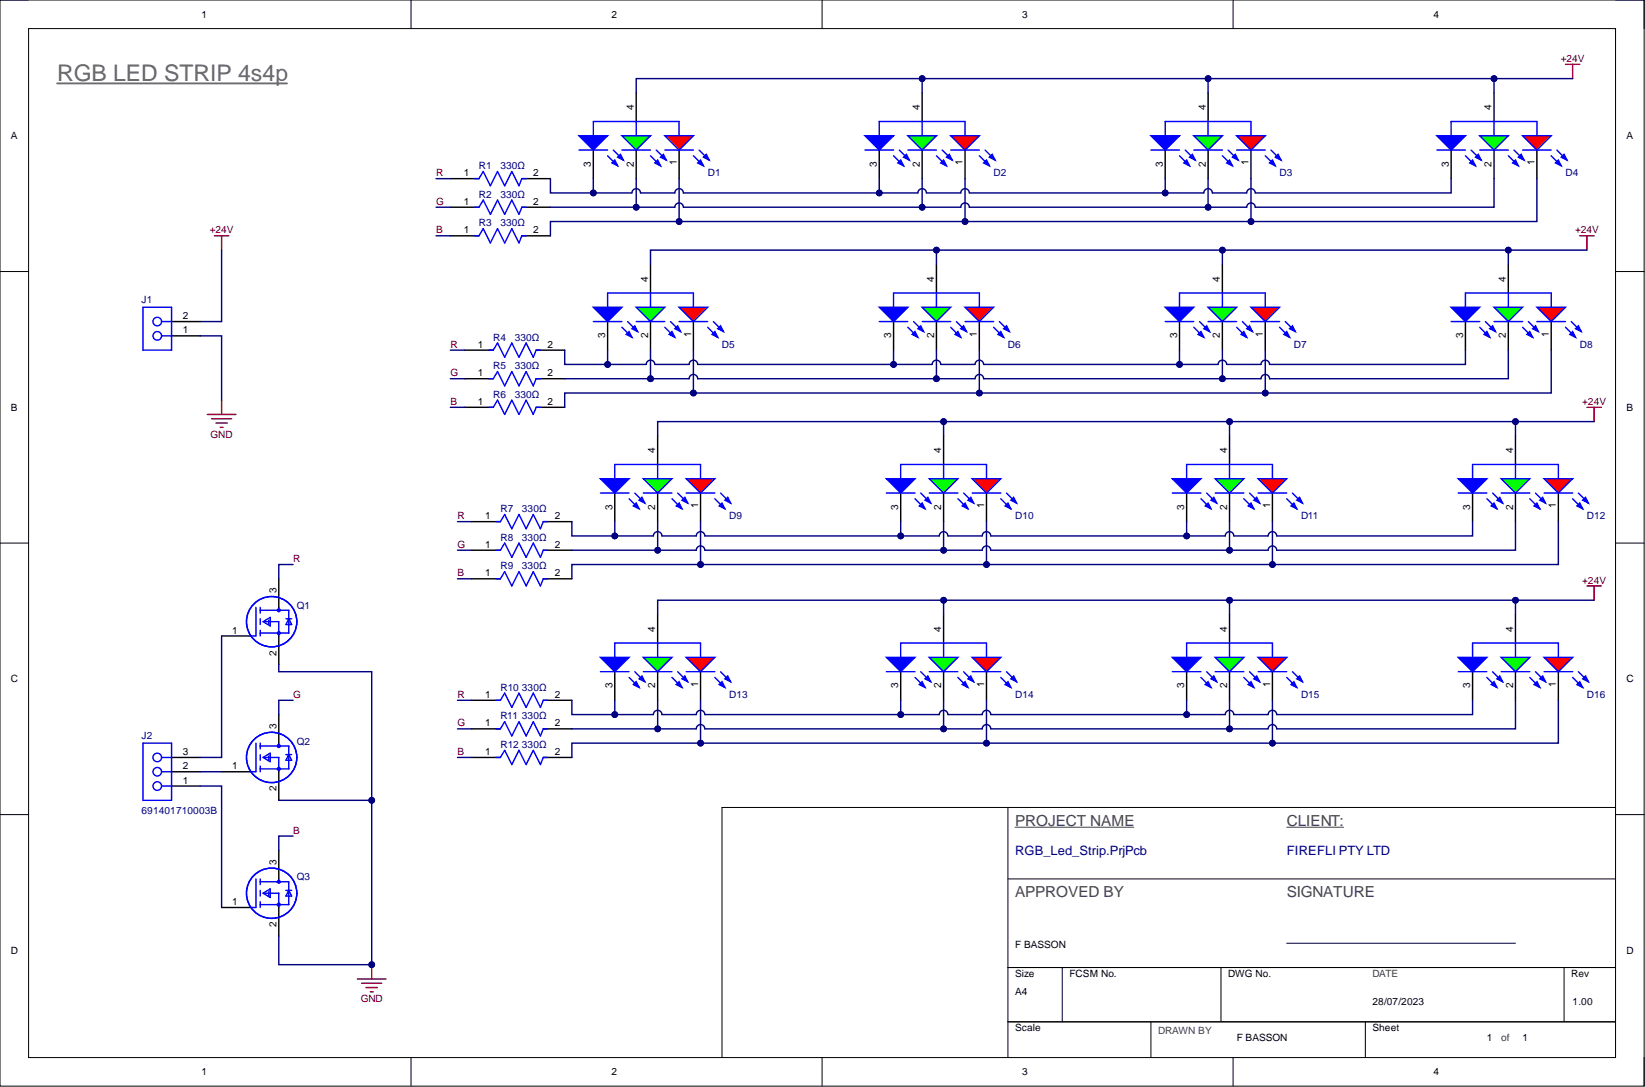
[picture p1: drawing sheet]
<svg xmlns="http://www.w3.org/2000/svg" width="292mm" height="193mm" viewBox="0 0 292 193" stroke-linecap="round" stroke-linejoin="round" font-family="sans-serif">
<defs><g id="words">
<text font-size="4.1" fill="#666" x="10.2" y="14.4">RGB LED STRIP 4s4p</text>
<g font-size="2.7" fill="#434343">
<text x="180.2" y="146.6">PROJECT NAME</text>
<text x="228.5" y="146.6">CLIENT:</text>
<text x="180.2" y="159.2">APPROVED BY</text>
<text x="228.5" y="159.2">SIGNATURE</text>
</g>
<g font-size="2.3" fill="#000080">
<text x="180.2" y="151.7">RGB_Led_Strip.PrjPcb</text>
<text x="228.5" y="151.7">FIREFLI PTY LTD</text>
</g>
<g font-size="1.8">
<text x="35.8" y="3.1">1</text>
<text x="108.6" y="3.1">2</text>
<text x="181.5" y="3.1">3</text>
<text x="254.5" y="3.1">4</text>
<text x="112.5" y="19.5" transform="rotate(-90 112.5 19.5)">4</text>
<text x="163.3" y="19.5" transform="rotate(-90 163.3 19.5)">4</text>
<text x="214.1" y="19.5" transform="rotate(-90 214.1 19.5)">4</text>
<text x="264.9" y="19.5" transform="rotate(-90 264.9 19.5)">4</text>
<text x="1.9" y="24.7">A</text>
<text x="104.9" y="29.6" transform="rotate(-90 104.9 29.6)">3</text>
<text x="112.5" y="29.6" transform="rotate(-90 112.5 29.6)">2</text>
<text x="120.2" y="29.3" transform="rotate(-90 120.2 29.3)">1</text>
<text x="155.7" y="29.6" transform="rotate(-90 155.7 29.6)">3</text>
<text x="163.3" y="29.6" transform="rotate(-90 163.3 29.6)">2</text>
<text x="170.9" y="29.3" transform="rotate(-90 170.9 29.3)">1</text>
<text x="206.5" y="29.6" transform="rotate(-90 206.5 29.6)">3</text>
<text x="214.1" y="29.6" transform="rotate(-90 214.1 29.6)">2</text>
<text x="221.7" y="29.3" transform="rotate(-90 221.7 29.3)">1</text>
<text x="257.3" y="29.6" transform="rotate(-90 257.3 29.6)">3</text>
<text x="264.9" y="29.6" transform="rotate(-90 264.9 29.6)">2</text>
<text x="272.5" y="29.3" transform="rotate(-90 272.5 29.3)">1</text>
<text x="288.8" y="24.7">A</text>
<text x="82.3" y="31.3">1</text>
<text x="94.7" y="31.3">2</text>
<text x="82.3" y="36.4">1</text>
<text x="82.3" y="41.4">1</text>
<text x="94.7" y="36.4">2</text>
<text x="94.7" y="41.4">2</text>
<text x="115.1" y="50" transform="rotate(-90 115.1 50)">4</text>
<text x="165.9" y="50" transform="rotate(-90 165.9 50)">4</text>
<text x="216.6" y="50" transform="rotate(-90 216.6 50)">4</text>
<text x="267.4" y="50" transform="rotate(-90 267.4 50)">4</text>
<text x="32.5" y="59.2">1</text>
<text x="32.5" y="56.7">2</text>
<text x="122.7" y="59.8" transform="rotate(-90 122.7 59.8)">1</text>
<text x="173.5" y="59.8" transform="rotate(-90 173.5 59.8)">1</text>
<text x="224.2" y="59.8" transform="rotate(-90 224.2 59.8)">1</text>
<text x="275" y="59.8" transform="rotate(-90 275 59.8)">1</text>
<text x="84.9" y="61.7">1</text>
<text x="97.2" y="61.7">2</text>
<text x="107.5" y="60" transform="rotate(-90 107.5 60)">3</text>
<text x="115.1" y="60" transform="rotate(-90 115.1 60)">2</text>
<text x="158.2" y="60" transform="rotate(-90 158.2 60)">3</text>
<text x="165.9" y="60" transform="rotate(-90 165.9 60)">2</text>
<text x="209" y="60" transform="rotate(-90 209 60)">3</text>
<text x="216.6" y="60" transform="rotate(-90 216.6 60)">2</text>
<text x="259.8" y="60" transform="rotate(-90 259.8 60)">3</text>
<text x="267.4" y="60" transform="rotate(-90 267.4 60)">2</text>
<text x="84.9" y="66.8">1</text>
<text x="84.9" y="71.9">1</text>
<text x="97.2" y="66.8">2</text>
<text x="97.2" y="71.9">2</text>
<text x="1.9" y="72.9">B</text>
<text x="288.8" y="72.9">B</text>
<text x="116.4" y="80.4" transform="rotate(-90 116.4 80.4)">4</text>
<text x="167.1" y="80.4" transform="rotate(-90 167.1 80.4)">4</text>
<text x="217.9" y="80.4" transform="rotate(-90 217.9 80.4)">4</text>
<text x="268.7" y="80.4" transform="rotate(-90 268.7 80.4)">4</text>
<text x="86.1" y="92.2">1</text>
<text x="98.5" y="92.2">2</text>
<text x="108.7" y="90.5" transform="rotate(-90 108.7 90.5)">3</text>
<text x="116.4" y="90.5" transform="rotate(-90 116.4 90.5)">2</text>
<text x="124" y="90.2" transform="rotate(-90 124 90.2)">1</text>
<text x="159.5" y="90.5" transform="rotate(-90 159.5 90.5)">3</text>
<text x="167.1" y="90.5" transform="rotate(-90 167.1 90.5)">2</text>
<text x="174.7" y="90.2" transform="rotate(-90 174.7 90.2)">1</text>
<text x="210.3" y="90.5" transform="rotate(-90 210.3 90.5)">3</text>
<text x="217.9" y="90.5" transform="rotate(-90 217.9 90.5)">2</text>
<text x="225.5" y="90.2" transform="rotate(-90 225.5 90.2)">1</text>
<text x="261.1" y="90.5" transform="rotate(-90 261.1 90.5)">3</text>
<text x="268.7" y="90.5" transform="rotate(-90 268.7 90.5)">2</text>
<text x="276.3" y="90.2" transform="rotate(-90 276.3 90.2)">1</text>
<text x="86.1" y="97.3">1</text>
<text x="98.5" y="97.3">2</text>
<text x="49.1" y="105.3" transform="rotate(-90 49.1 105.3)">3</text>
<text x="86.1" y="102.3">1</text>
<text x="98.5" y="102.3">2</text>
<text x="41.2" y="112.5">1</text>
<text x="116.4" y="112.1" transform="rotate(-90 116.4 112.1)">4</text>
<text x="167.1" y="112.1" transform="rotate(-90 167.1 112.1)">4</text>
<text x="217.9" y="112.1" transform="rotate(-90 217.9 112.1)">4</text>
<text x="268.7" y="112.1" transform="rotate(-90 268.7 112.1)">4</text>
<text x="49.1" y="116.4" transform="rotate(-90 49.1 116.4)">2</text>
<text x="1.9" y="121.1">C</text>
<text x="86.1" y="123.9">1</text>
<text x="98.5" y="123.9">2</text>
<text x="108.7" y="122.2" transform="rotate(-90 108.7 122.2)">3</text>
<text x="116.4" y="122.2" transform="rotate(-90 116.4 122.2)">2</text>
<text x="124" y="121.9" transform="rotate(-90 124 121.9)">1</text>
<text x="159.5" y="122.2" transform="rotate(-90 159.5 122.2)">3</text>
<text x="167.1" y="122.2" transform="rotate(-90 167.1 122.2)">2</text>
<text x="174.7" y="121.9" transform="rotate(-90 174.7 121.9)">1</text>
<text x="210.3" y="122.2" transform="rotate(-90 210.3 122.2)">3</text>
<text x="217.9" y="122.2" transform="rotate(-90 217.9 122.2)">2</text>
<text x="225.5" y="121.9" transform="rotate(-90 225.5 121.9)">1</text>
<text x="261.1" y="122.2" transform="rotate(-90 261.1 122.2)">3</text>
<text x="268.7" y="122.2" transform="rotate(-90 268.7 122.2)">2</text>
<text x="276.3" y="121.9" transform="rotate(-90 276.3 121.9)">1</text>
<text x="288.8" y="121.1">C</text>
<text x="49.1" y="129.4" transform="rotate(-90 49.1 129.4)">3</text>
<text x="86.1" y="129">1</text>
<text x="98.5" y="129">2</text>
<text x="32.5" y="136.6">2</text>
<text x="32.5" y="134">3</text>
<text x="41.2" y="136.6">1</text>
<text x="86.1" y="134">1</text>
<text x="98.5" y="134">2</text>
<text x="32.5" y="139.1">1</text>
<text x="49.1" y="140.5" transform="rotate(-90 49.1 140.5)">2</text>
<text x="49.1" y="153.5" transform="rotate(-90 49.1 153.5)">3</text>
<text x="41.2" y="160.7">1</text>
<text x="49.1" y="164.6" transform="rotate(-90 49.1 164.6)">2</text>
<text x="1.9" y="169.3">D</text>
<text x="180.2" y="173.4">Size</text>
<text x="180.2" y="168.3">F BASSON</text>
<text x="189.9" y="173.4">FCSM No.</text>
<text x="218.1" y="173.4">DWG No.</text>
<text x="279" y="173.4">Rev</text>
<text x="288.8" y="169.3">D</text>
<text x="180.2" y="176.7">A4</text>
<text x="243.7" y="178.4">28/07/2023</text>
<text x="279.3" y="178.4">1.00</text>
<text x="180.2" y="183">Scale</text>
<text x="219.6" y="184.8">F BASSON</text>
<text x="243.7" y="183">Sheet</text>
<text x="264" y="184.8">1</text>
<text x="270.4" y="184.8">1</text>
<text x="35.8" y="190.9">1</text>
<text x="108.6" y="190.9">2</text>
<text x="181.5" y="190.9">3</text>
<text x="254.5" y="190.9">4</text>
</g>
<g font-size="1.8" fill="#800000">
<text x="277.1" y="11">+24V</text>
<text x="77.4" y="31.3">R</text>
<text x="37.2" y="41.4">+24V</text>
<text x="77.4" y="36.4">G</text>
<text x="77.4" y="41.4">B</text>
<text x="279.7" y="41.4">+24V</text>
<text x="80" y="61.7">R</text>
<text x="80" y="66.8">G</text>
<text x="80" y="71.9">B</text>
<text x="280.9" y="71.9">+24V</text>
<text x="37.4" y="77.7">GND</text>
<text x="81.2" y="92.2">R</text>
<text x="52" y="99.8">R</text>
<text x="81.2" y="97.3">G</text>
<text x="81.2" y="102.3">B</text>
<text x="280.9" y="103.6">+24V</text>
<text x="52" y="123.9">G</text>
<text x="81.2" y="123.9">R</text>
<text x="81.2" y="129">G</text>
<text x="81.2" y="134">B</text>
<text x="52" y="148">B</text>
<text x="64.1" y="177.9">GND</text>
</g>
<g font-size="1.8" fill="#000080">
<text x="85" y="30">R1</text>
<text x="85" y="35.1">R2</text>
<text x="88.9" y="30">330Ω</text>
<text x="88.9" y="35.1">330Ω</text>
<text x="125.7" y="31.3">D1</text>
<text x="176.4" y="31.3">D2</text>
<text x="227.2" y="31.3">D3</text>
<text x="278" y="31.3">D4</text>
<text x="85" y="40.2">R3</text>
<text x="88.9" y="40.2">330Ω</text>
<text x="25.1" y="53.9">J1</text>
<text x="87.6" y="60.5">R4</text>
<text x="87.6" y="65.5">R5</text>
<text x="91.4" y="60.5">330Ω</text>
<text x="91.4" y="65.5">330Ω</text>
<text x="128.2" y="61.7">D5</text>
<text x="179" y="61.7">D6</text>
<text x="229.7" y="61.7">D7</text>
<text x="280.5" y="61.7">D8</text>
<text x="87.6" y="70.6">R6</text>
<text x="91.4" y="70.6">330Ω</text>
<text x="88.9" y="90.9">R7</text>
<text x="88.9" y="96">R8</text>
<text x="92.7" y="90.9">330Ω</text>
<text x="92.7" y="96">330Ω</text>
<text x="129.5" y="92.2">D9</text>
<text x="180.2" y="92.2">D10</text>
<text x="231" y="92.2">D11</text>
<text x="281.8" y="92.2">D12</text>
<text x="88.9" y="101.1">R9</text>
<text x="92.7" y="101.1">330Ω</text>
<text x="52.7" y="108.1">Q1</text>
<text x="88.9" y="122.6">R10</text>
<text x="92.7" y="122.6">330Ω</text>
<text x="129.5" y="123.9">D13</text>
<text x="180.2" y="123.9">D14</text>
<text x="231" y="123.9">D15</text>
<text x="281.8" y="123.9">D16</text>
<text x="25.1" y="131.3">J2</text>
<text x="88.9" y="127.7">R11</text>
<text x="92.7" y="127.7">330Ω</text>
<text x="52.7" y="132.2">Q2</text>
<text x="88.9" y="132.8">R12</text>
<text x="92.7" y="132.8">330Ω</text>
<text x="25.1" y="144.4">691401710003B</text>
<text x="52.7" y="156.3">Q3</text>
</g>
<g font-size="1.8" fill="#434343">
<text x="243.7" y="173.4">DATE</text>
<text x="205.6" y="183.5">DRAWN BY</text>
<text x="266.6" y="184.8">of</text>
</g>
</g></defs>
<g fill="none" stroke="#000" stroke-width=".18">
<path d="M0 0h291.9v192.8h-291.9zM0 0h5.1M5.1 5.1h281.8v182.6h-281.8zM73 0v5.1M146 0v5.1M219 0v5.1M286.9 0h5v5.1M0 48.2h5.1M286.9 48.2h5M0 96.4h5.1M286.9 96.4h5M0 144.6h5.1"/>
<path d="M179 143.3v44.4M179 156h107.9M286.9 144.6h5M286.9 143.3h-158.7v44.4M179 171.8h107.9M188.6 171.8v9.6M216.8 171.8v9.6M277.7 171.8v9.6M73 187.7v5.1M146 187.7v5.1M179 181.4h107.9M204.4 181.4v6.3"/>
<path d="M219 187.7v5.1M242.4 181.4v6.3M291.9 187.7v5.1"/>
</g>
<path d="M163.7 16.5v5.1M163.7 26.6v5.1" fill="none" stroke="#000" stroke-width=".25"/>
<path d="M166.3 27.7l1.8 1.7M167.3 26.6l1.8 1.8" fill="none" stroke="#00f" stroke-width=".25"/>
<path d="M167 28.9l.6-.5 .5 1z" fill="#00f"/>
<path d="M167 28.9l.6-.5 .5 1z" fill="none" stroke="#00f" stroke-width=".25"/>
<path d="M168.1 27.9l.5-.5 .5 1z" fill="#00f"/>
<path d="M156.1 24.1v-2.5h15.3v2.5M161.2 26.6h5.1M168.1 27.9l.5-.5 .5 1z" fill="none" stroke="#00f" stroke-width=".25"/>
<path d="M156.1 26.6v5.1" fill="none" stroke="#000" stroke-width=".25"/>
<path d="M153.6 24.1h5.1l-2.6 2.5z" fill="#00f"/>
<path d="M153.6 24.1h5.1l-2.6 2.5zM158.7 27.7l1.7 1.7M159.7 26.6l1.8 1.8" fill="none" stroke="#00f" stroke-width=".25"/>
<path d="M159.4 28.9l.5-.5 .5 1z" fill="#00f"/>
<path d="M159.4 28.9l.5-.5 .5 1z" fill="none" stroke="#00f" stroke-width=".25"/>
<path d="M160.4 27.9l.6-.5 .5 1z" fill="#00f"/>
<path d="M153.6 26.6h5.1M160.4 27.9l.6-.5 .5 1zM173.9 27.7l1.8 1.7M174.9 26.6l1.8 1.8" fill="none" stroke="#00f" stroke-width=".25"/>
<path d="M171.4 26.6v5.1" fill="none" stroke="#000" stroke-width=".25"/>
<path d="M174.7 28.9l.5-.5 .5 1z" fill="#00f"/>
<path d="M174.7 28.9l.5-.5 .5 1z" fill="none" stroke="#00f" stroke-width=".25"/>
<path d="M175.7 27.9l.5-.5 .5 1z" fill="#00f"/>
<path d="M168.8 26.6h5.1M175.7 27.9l.5-.5 .5 1z" fill="none" stroke="#00f" stroke-width=".25"/>
<path d="M161.2 24.1h5.1l-2.6 2.5z" fill="#0f0"/>
<path d="M161.2 24.1h5.1l-2.6 2.5z" fill="none" stroke="#00f" stroke-width=".25"/>
<path d="M168.8 24.1h5.1l-2.5 2.5z" fill="#f00"/>
<path d="M163.7 21.6v2.5M168.8 24.1h5.1l-2.5 2.5zM217.1 27.7l1.7 1.7M218.1 26.6l1.7 1.8" fill="none" stroke="#00f" stroke-width=".25"/>
<path d="M214.5 16.5v5.1M214.5 26.6v5.1" fill="none" stroke="#000" stroke-width=".25"/>
<path d="M217.8 28.9l.5-.5 .5 1z" fill="#00f"/>
<path d="M217.8 28.9l.5-.5 .5 1z" fill="none" stroke="#00f" stroke-width=".25"/>
<path d="M218.8 27.9l.5-.5 .5 1z" fill="#00f"/>
<path d="M206.9 24.1v-2.5h15.2v2.5M212 26.6h5.1M218.8 27.9l.5-.5 .5 1z" fill="none" stroke="#00f" stroke-width=".25"/>
<path d="M206.9 26.6v5.1" fill="none" stroke="#000" stroke-width=".25"/>
<path d="M204.4 24.1h5l-2.5 2.5z" fill="#00f"/>
<path d="M204.4 24.1h5l-2.5 2.5zM209.4 27.7l1.8 1.7M210.5 26.6l1.7 1.8" fill="none" stroke="#00f" stroke-width=".25"/>
<path d="M210.2 28.9l.5-.5 .5 1z" fill="#00f"/>
<path d="M210.2 28.9l.5-.5 .5 1z" fill="none" stroke="#00f" stroke-width=".25"/>
<path d="M211.2 27.9l.5-.5 .5 1z" fill="#00f"/>
<path d="M204.4 26.6h5M211.2 27.9l.5-.5 .5 1zM224.7 27.7l1.7 1.7M225.7 26.6l1.8 1.8" fill="none" stroke="#00f" stroke-width=".25"/>
<path d="M222.1 26.6v5.1" fill="none" stroke="#000" stroke-width=".25"/>
<path d="M225.4 28.9l.5-.5 .5 1z" fill="#00f"/>
<path d="M225.4 28.9l.5-.5 .5 1z" fill="none" stroke="#00f" stroke-width=".25"/>
<path d="M226.4 27.9l.6-.5 .5 1z" fill="#00f"/>
<path d="M219.6 26.6h5.1M226.4 27.9l.6-.5 .5 1z" fill="none" stroke="#00f" stroke-width=".25"/>
<path d="M212 24.1h5.1l-2.6 2.5z" fill="#0f0"/>
<path d="M212 24.1h5.1l-2.6 2.5z" fill="none" stroke="#00f" stroke-width=".25"/>
<path d="M219.6 24.1h5.1l-2.6 2.5z" fill="#f00"/>
<path d="M214.5 21.6v2.5M219.6 24.1h5.1l-2.6 2.5zM267.8 27.7l1.8 1.7M268.8 26.6l1.8 1.8" fill="none" stroke="#00f" stroke-width=".25"/>
<path d="M265.3 16.5v5.1M265.3 26.6v5.1" fill="none" stroke="#000" stroke-width=".25"/>
<path d="M268.6 28.9l.5-.5 .5 1z" fill="#00f"/>
<path d="M268.6 28.9l.5-.5 .5 1z" fill="none" stroke="#00f" stroke-width=".25"/>
<path d="M269.6 27.9l.5-.5 .5 1z" fill="#00f"/>
<path d="M257.7 24.1v-2.5h15.2v2.5M262.8 26.6h5M269.6 27.9l.5-.5 .5 1z" fill="none" stroke="#00f" stroke-width=".25"/>
<path d="M257.7 26.6v5.1" fill="none" stroke="#000" stroke-width=".25"/>
<path d="M255.1 24.1h5.1l-2.5 2.5z" fill="#00f"/>
<path d="M255.1 24.1h5.1l-2.5 2.5zM260.2 27.7l1.8 1.7M261.2 26.6l1.8 1.8" fill="none" stroke="#00f" stroke-width=".25"/>
<path d="M261 28.9l.5-.5 .5 1z" fill="#00f"/>
<path d="M261 28.9l.5-.5 .5 1z" fill="none" stroke="#00f" stroke-width=".25"/>
<path d="M262 27.9l.5-.5 .5 1z" fill="#00f"/>
<path d="M255.1 26.6h5.1M262 27.9l.5-.5 .5 1zM275.4 27.7l1.8 1.7M276.5 26.6l1.7 1.8" fill="none" stroke="#00f" stroke-width=".25"/>
<path d="M272.9 26.6v5.1" fill="none" stroke="#000" stroke-width=".25"/>
<path d="M276.2 28.9l.5-.5 .5 1z" fill="#00f"/>
<path d="M276.2 28.9l.5-.5 .5 1z" fill="none" stroke="#00f" stroke-width=".25"/>
<path d="M277.2 27.9l.5-.5 .5 1z" fill="#00f"/>
<path d="M270.4 26.6h5M277.2 27.9l.5-.5 .5 1z" fill="none" stroke="#00f" stroke-width=".25"/>
<path d="M262.8 24.1h5l-2.5 2.5z" fill="#0f0"/>
<path d="M262.8 24.1h5l-2.5 2.5z" fill="none" stroke="#00f" stroke-width=".25"/>
<path d="M270.4 24.1h5l-2.5 2.5z" fill="#f00"/>
<path d="M115.5 27.7l1.8 1.7M116.5 26.6l1.8 1.8M265.3 21.6v2.5M270.4 24.1h5l-2.5 2.5z" fill="none" stroke="#00f" stroke-width=".25"/>
<path d="M113 16.5v5.1M113 26.6v5.1" fill="none" stroke="#000" stroke-width=".25"/>
<path d="M116.3 28.9l.5-.5 .5 1z" fill="#00f"/>
<path d="M116.3 28.9l.5-.5 .5 1z" fill="none" stroke="#00f" stroke-width=".25"/>
<path d="M117.3 27.9l.5-.5 .5 1z" fill="#00f"/>
<path d="M105.4 24.1v-2.5h15.2v2.5M110.4 26.6h5.1M117.3 27.9l.5-.5 .5 1z" fill="none" stroke="#00f" stroke-width=".25"/>
<path d="M105.4 26.6v5.1" fill="none" stroke="#000" stroke-width=".25"/>
<path d="M102.8 24.1h5.1l-2.5 2.5z" fill="#00f"/>
<path d="M102.8 24.1h5.1l-2.5 2.5zM107.9 27.7l1.8 1.7M108.9 26.6l1.8 1.8" fill="none" stroke="#00f" stroke-width=".25"/>
<path d="M108.7 28.9l.5-.5 .5 1z" fill="#00f"/>
<path d="M108.7 28.9l.5-.5 .5 1z" fill="none" stroke="#00f" stroke-width=".25"/>
<path d="M109.7 27.9l.5-.5 .5 1z" fill="#00f"/>
<path d="M102.8 26.6h5.1M109.7 27.9l.5-.5 .5 1zM123.1 27.7l1.8 1.7M124.1 26.6l1.8 1.8" fill="none" stroke="#00f" stroke-width=".25"/>
<path d="M120.6 26.6v5.1" fill="none" stroke="#000" stroke-width=".25"/>
<path d="M123.9 28.9l.5-.5 .5 1z" fill="#00f"/>
<path d="M123.9 28.9l.5-.5 .5 1z" fill="none" stroke="#00f" stroke-width=".25"/>
<path d="M124.9 27.9l.5-.5 .5 1z" fill="#00f"/>
<path d="M118 26.6h5.1M124.9 27.9l.5-.5 .5 1z" fill="none" stroke="#00f" stroke-width=".25"/>
<path d="M110.4 24.1h5.1l-2.5 2.5z" fill="#0f0"/>
<path d="M110.4 24.1h5.1l-2.5 2.5z" fill="none" stroke="#00f" stroke-width=".25"/>
<path d="M118 24.1h5.1l-2.5 2.5z" fill="#f00"/>
<g fill="none" stroke="#00f" stroke-width=".25">
<path d="M113 21.6v2.5M118 24.1h5.1l-2.5 2.5zM168.8 58.1l1.8 1.8M169.8 57.1l1.8 1.8M45.4 107.8v5.1h-1M46.2 107.8v1M46.2 109.9v1M46.2 111.9v1M46.2 108.3h5.1v4.1h-5.1M46.7 110.4l1.3-.8v1.5zM47 110.4h2.5v2.5M47.7 110.1v.8"/>
<path d="M49.5 107.8v.5M50.8 109.9h1M51.3 109.9l.5 1h-1zM25.4 131.9h5.1v10.2h-5.1zM28.7 139.5h1.8M28.7 137h1.8M28.7 134.5h1.8M45.4 131.9v5.1h-1M46.2 131.9v1M46.2 134v1M46.2 136v1M46.2 132.4h5.1v4.1h-5.1"/>
<path d="M46.7 134.5l1.3-.8v1.5zM47 134.5h2.5v2.5M47.7 134.2v.8M49.5 131.9v.5M50.8 134h1M51.3 134l.5 1h-1zM45.4 156v5.1h-1M46.2 156v1M46.2 158.1v1M46.2 156.5h5.1v4.1h-5.1M46.7 158.6l1.3-.8v1.5zM47 158.6h2.5v2.5"/>
<path d="M47.7 158.3v.8M49.5 156v.5M50.8 158.1h1M51.3 158.1l.5 1h-1zM46.2 160.1v1"/>
<circle cx="48.2" cy="110.4" r="4.5"/>
<circle cx="49.5" cy="108.3" r=".25"/>
<circle cx="49.5" cy="112.4" r=".25"/>
<circle cx="27.9" cy="134.5" r=".76"/>
<circle cx="27.9" cy="137" r=".76"/>
<circle cx="27.9" cy="139.5" r=".76"/>
<circle cx="48.2" cy="134.5" r="4.5"/>
<circle cx="49.5" cy="132.4" r=".25"/>
<circle cx="49.5" cy="136.5" r=".25"/>
<circle cx="48.2" cy="158.6" r="4.5"/>
<circle cx="49.5" cy="156.5" r=".25"/>
<circle cx="49.5" cy="160.6" r=".25"/>
</g>
<g fill="none" stroke="#000" stroke-width=".25">
<path d="M166.3 46.9v5.1M166.3 57.1v5.1M39.3 112.9h5.1M49.5 102.8v5M49.5 112.9v5.1M30.5 139.5h5M30.5 137h5M30.5 134.5h5M39.3 137h5.1M49.5 126.9v5M49.5 137v5.1M49.5 151v5"/>
<path d="M39.3 161.1h5.1M49.5 161.1v5.1"/>
</g>
<path d="M278 11.4h2.5M279.3 11.4v2.6M36.8 73.6h5.1M37.6 74.3h3.5M38.3 75.1h2.1M39.1 75.9h.5M39.3 71v2.6" fill="none" stroke="#800000" stroke-width=".25"/>
<path d="M169.6 59.4l.5-.5 .5 1z" fill="#00f"/>
<path d="M169.6 59.4l.5-.5 .5 1z" fill="none" stroke="#00f" stroke-width=".25"/>
<path d="M170.6 58.4l.5-.6 .5 1.1z" fill="#00f"/>
<path d="M158.7 54.5v-2.5h15.2v2.5M163.7 57.1h5.1M170.6 58.4l.5-.6 .5 1.1z" fill="none" stroke="#00f" stroke-width=".25"/>
<path d="M158.7 57.1v5.1" fill="none" stroke="#000" stroke-width=".25"/>
<path d="M156.1 54.5h5.1l-2.5 2.6z" fill="#00f"/>
<path d="M156.1 54.5h5.1l-2.5 2.6zM161.2 58.1l1.8 1.8M162.2 57.1l1.8 1.8" fill="none" stroke="#00f" stroke-width=".25"/>
<path d="M162 59.4l.5-.5 .5 1z" fill="#00f"/>
<path d="M162 59.4l.5-.5 .5 1z" fill="none" stroke="#00f" stroke-width=".25"/>
<path d="M163 58.4l.5-.6 .5 1.1z" fill="#00f"/>
<path d="M156.1 57.1h5.1M163 58.4l.5-.6 .5 1.1zM176.4 58.1l1.8 1.8M177.5 57.1l1.7 1.8" fill="none" stroke="#00f" stroke-width=".25"/>
<path d="M173.9 57.1v5.1" fill="none" stroke="#000" stroke-width=".25"/>
<path d="M177.2 59.4l.5-.5 .5 1z" fill="#00f"/>
<path d="M177.2 59.4l.5-.5 .5 1z" fill="none" stroke="#00f" stroke-width=".25"/>
<path d="M178.2 58.4l.5-.6 .5 1.1z" fill="#00f"/>
<path d="M171.4 57.1h5M178.2 58.4l.5-.6 .5 1.1z" fill="none" stroke="#00f" stroke-width=".25"/>
<path d="M163.7 54.5h5.1l-2.5 2.6z" fill="#0f0"/>
<path d="M163.7 54.5h5.1l-2.5 2.6z" fill="none" stroke="#00f" stroke-width=".25"/>
<path d="M171.4 54.5h5l-2.5 2.6z" fill="#f00"/>
<path d="M166.3 52v2.5M171.4 54.5h5l-2.5 2.6zM219.6 58.1l1.8 1.8M220.6 57.1l1.8 1.8" fill="none" stroke="#00f" stroke-width=".25"/>
<path d="M217.1 46.9v5.1M217.1 57.1v5.1" fill="none" stroke="#000" stroke-width=".25"/>
<path d="M220.4 59.4l.5-.5 .5 1z" fill="#00f"/>
<path d="M220.4 59.4l.5-.5 .5 1z" fill="none" stroke="#00f" stroke-width=".25"/>
<path d="M221.4 58.4l.5-.6 .5 1.1z" fill="#00f"/>
<path d="M209.4 54.5v-2.5h15.3v2.5M214.5 57.1h5.1M221.4 58.4l.5-.6 .5 1.1z" fill="none" stroke="#00f" stroke-width=".25"/>
<path d="M209.4 57.1v5.1" fill="none" stroke="#000" stroke-width=".25"/>
<path d="M206.9 54.5h5.1l-2.6 2.6z" fill="#00f"/>
<path d="M206.9 54.5h5.1l-2.6 2.6zM212 58.1l1.8 1.8M213 57.1l1.8 1.8" fill="none" stroke="#00f" stroke-width=".25"/>
<path d="M212.7 59.4l.5-.5 .6 1z" fill="#00f"/>
<path d="M212.7 59.4l.5-.5 .6 1z" fill="none" stroke="#00f" stroke-width=".25"/>
<path d="M213.8 58.4l.5-.6 .5 1.1z" fill="#00f"/>
<path d="M206.9 57.1h5.1M213.8 58.4l.5-.6 .5 1.1zM227.2 58.1l1.8 1.8M228.2 57.1l1.8 1.8" fill="none" stroke="#00f" stroke-width=".25"/>
<path d="M224.7 57.1v5.1" fill="none" stroke="#000" stroke-width=".25"/>
<path d="M228 59.4l.5-.5 .5 1z" fill="#00f"/>
<path d="M228 59.4l.5-.5 .5 1z" fill="none" stroke="#00f" stroke-width=".25"/>
<path d="M229 58.4l.5-.6 .5 1.1z" fill="#00f"/>
<path d="M222.1 57.1h5.1M229 58.4l.5-.6 .5 1.1z" fill="none" stroke="#00f" stroke-width=".25"/>
<path d="M214.5 54.5h5.1l-2.5 2.6z" fill="#0f0"/>
<path d="M214.5 54.5h5.1l-2.5 2.6z" fill="none" stroke="#00f" stroke-width=".25"/>
<path d="M222.1 54.5h5.1l-2.5 2.6z" fill="#f00"/>
<path d="M217.1 52v2.5M222.1 54.5h5.1l-2.5 2.6zM270.4 58.1l1.7 1.8M271.4 57.1l1.8 1.8" fill="none" stroke="#00f" stroke-width=".25"/>
<path d="M267.8 46.9v5.1M267.8 57.1v5.1" fill="none" stroke="#000" stroke-width=".25"/>
<path d="M271.1 59.4l.5-.5 .5 1z" fill="#00f"/>
<path d="M271.1 59.4l.5-.5 .5 1z" fill="none" stroke="#00f" stroke-width=".25"/>
<path d="M272.1 58.4l.6-.6 .5 1.1z" fill="#00f"/>
<path d="M260.2 54.5v-2.5h15.2v2.5M265.3 57.1h5.1M272.1 58.4l.6-.6 .5 1.1z" fill="none" stroke="#00f" stroke-width=".25"/>
<path d="M260.2 57.1v5.1" fill="none" stroke="#000" stroke-width=".25"/>
<path d="M257.7 54.5h5.1l-2.6 2.6z" fill="#00f"/>
<path d="M257.7 54.5h5.1l-2.6 2.6zM262.8 58.1l1.7 1.8M263.8 57.1l1.7 1.8" fill="none" stroke="#00f" stroke-width=".25"/>
<path d="M263.5 59.4l.5-.5 .5 1z" fill="#00f"/>
<path d="M263.5 59.4l.5-.5 .5 1z" fill="none" stroke="#00f" stroke-width=".25"/>
<path d="M264.5 58.4l.5-.6 .5 1.1z" fill="#00f"/>
<path d="M257.7 57.1h5.1M264.5 58.4l.5-.6 .5 1.1zM278 58.1l1.8 1.8M279 57.1l1.8 1.8" fill="none" stroke="#00f" stroke-width=".25"/>
<path d="M275.4 57.1v5.1" fill="none" stroke="#000" stroke-width=".25"/>
<path d="M278.7 59.4l.6-.5 .5 1z" fill="#00f"/>
<path d="M278.7 59.4l.6-.5 .5 1z" fill="none" stroke="#00f" stroke-width=".25"/>
<path d="M279.8 58.4l.5-.6 .5 1.1z" fill="#00f"/>
<path d="M272.9 57.1h5.1M279.8 58.4l.5-.6 .5 1.1z" fill="none" stroke="#00f" stroke-width=".25"/>
<path d="M265.3 54.5h5.1l-2.6 2.6z" fill="#0f0"/>
<path d="M265.3 54.5h5.1l-2.6 2.6z" fill="none" stroke="#00f" stroke-width=".25"/>
<path d="M272.9 54.5h5.1l-2.6 2.6z" fill="#f00"/>
<path d="M118 58.1l1.8 1.8M119.1 57.1l1.7 1.8M267.8 52v2.5M272.9 54.5h5.1l-2.6 2.6z" fill="none" stroke="#00f" stroke-width=".25"/>
<path d="M115.5 46.9v5.1M115.5 57.1v5.1" fill="none" stroke="#000" stroke-width=".25"/>
<path d="M118.8 59.4l.5-.5 .5 1z" fill="#00f"/>
<path d="M118.8 59.4l.5-.5 .5 1z" fill="none" stroke="#00f" stroke-width=".25"/>
<path d="M119.8 58.4l.5-.6 .5 1.1z" fill="#00f"/>
<path d="M107.9 54.5v-2.5h15.2v2.5M113 57.1h5M119.8 58.4l.5-.6 .5 1.1z" fill="none" stroke="#00f" stroke-width=".25"/>
<path d="M107.9 57.1v5.1" fill="none" stroke="#000" stroke-width=".25"/>
<path d="M105.4 54.5h5l-2.5 2.6z" fill="#00f"/>
<path d="M105.4 54.5h5l-2.5 2.6zM110.4 58.1l1.8 1.8M111.4 57.1l1.8 1.8" fill="none" stroke="#00f" stroke-width=".25"/>
<path d="M111.2 59.4l.5-.5 .5 1z" fill="#00f"/>
<path d="M111.2 59.4l.5-.5 .5 1z" fill="none" stroke="#00f" stroke-width=".25"/>
<path d="M112.2 58.4l.5-.6 .5 1.1z" fill="#00f"/>
<path d="M105.4 57.1h5M112.2 58.4l.5-.6 .5 1.1zM125.7 58.1l1.7 1.8M126.7 57.1l1.8 1.8" fill="none" stroke="#00f" stroke-width=".25"/>
<path d="M123.1 57.1v5.1" fill="none" stroke="#000" stroke-width=".25"/>
<path d="M126.4 59.4l.5-.5 .5 1z" fill="#00f"/>
<path d="M126.4 59.4l.5-.5 .5 1z" fill="none" stroke="#00f" stroke-width=".25"/>
<path d="M127.4 58.4l.5-.6 .6 1.1z" fill="#00f"/>
<path d="M120.6 57.1h5.1M127.4 58.4l.5-.6 .6 1.1z" fill="none" stroke="#00f" stroke-width=".25"/>
<path d="M113 54.5h5l-2.5 2.6z" fill="#0f0"/>
<path d="M113 54.5h5l-2.5 2.6z" fill="none" stroke="#00f" stroke-width=".25"/>
<path d="M120.6 54.5h5.1l-2.6 2.6z" fill="#f00"/>
<path d="M115.5 52v2.5M120.6 54.5h5.1l-2.6 2.6zM170.1 88.5l1.8 1.8M171.1 87.5l1.8 1.8" fill="none" stroke="#00f" stroke-width=".25"/>
<path d="M280.5 41.9h2.6M281.8 41.9v2.5" fill="none" stroke="#800000" stroke-width=".25"/>
<path d="M167.6 77.4v5.1M167.6 87.5v5.1" fill="none" stroke="#000" stroke-width=".25"/>
<path d="M170.9 89.8l.5-.5 .5 1z" fill="#00f"/>
<path d="M170.9 89.8l.5-.5 .5 1z" fill="none" stroke="#00f" stroke-width=".25"/>
<path d="M171.9 88.8l.5-.5 .5 1z" fill="#00f"/>
<path d="M159.9 85v-2.5h15.3v2.5M165 87.5h5.1M171.9 88.8l.5-.5 .5 1z" fill="none" stroke="#00f" stroke-width=".25"/>
<path d="M159.9 87.5v5.1" fill="none" stroke="#000" stroke-width=".25"/>
<path d="M157.4 85h5.1l-2.6 2.5z" fill="#00f"/>
<path d="M157.4 85h5.1l-2.6 2.5zM162.5 88.5l1.8 1.8M163.5 87.5l1.8 1.8" fill="none" stroke="#00f" stroke-width=".25"/>
<path d="M163.2 89.8l.5-.5 .6 1z" fill="#00f"/>
<path d="M163.2 89.8l.5-.5 .6 1z" fill="none" stroke="#00f" stroke-width=".25"/>
<path d="M164.3 88.8l.5-.5 .5 1z" fill="#00f"/>
<path d="M157.4 87.5h5.1M164.3 88.8l.5-.5 .5 1zM177.7 88.5l1.8 1.8M178.7 87.5l1.8 1.8" fill="none" stroke="#00f" stroke-width=".25"/>
<path d="M175.2 87.5v5.1" fill="none" stroke="#000" stroke-width=".25"/>
<path d="M178.5 89.8l.5-.5 .5 1z" fill="#00f"/>
<path d="M178.5 89.8l.5-.5 .5 1z" fill="none" stroke="#00f" stroke-width=".25"/>
<path d="M179.5 88.8l.5-.5 .5 1z" fill="#00f"/>
<path d="M172.6 87.5h5.1M179.5 88.8l.5-.5 .5 1z" fill="none" stroke="#00f" stroke-width=".25"/>
<path d="M165 85h5.1l-2.5 2.5z" fill="#0f0"/>
<path d="M165 85h5.1l-2.5 2.5z" fill="none" stroke="#00f" stroke-width=".25"/>
<path d="M172.6 85h5.1l-2.5 2.5z" fill="#f00"/>
<path d="M167.6 82.5v2.5M172.6 85h5.1l-2.5 2.5zM220.9 88.5l1.7 1.8M221.9 87.5l1.8 1.8" fill="none" stroke="#00f" stroke-width=".25"/>
<path d="M218.3 77.4v5.1M218.3 87.5v5.1" fill="none" stroke="#000" stroke-width=".25"/>
<path d="M221.6 89.8l.5-.5 .5 1z" fill="#00f"/>
<path d="M221.6 89.8l.5-.5 .5 1z" fill="none" stroke="#00f" stroke-width=".25"/>
<path d="M222.6 88.8l.5-.5 .6 1z" fill="#00f"/>
<path d="M210.7 85v-2.5h15.2v2.5M215.8 87.5h5.1M222.6 88.8l.5-.5 .6 1z" fill="none" stroke="#00f" stroke-width=".25"/>
<path d="M210.7 87.5v5.1" fill="none" stroke="#000" stroke-width=".25"/>
<path d="M208.2 85h5l-2.5 2.5z" fill="#00f"/>
<path d="M208.2 85h5l-2.5 2.5zM213.2 88.5l1.8 1.8M214.3 87.5l1.7 1.8" fill="none" stroke="#00f" stroke-width=".25"/>
<path d="M214 89.8l.5-.5 .5 1z" fill="#00f"/>
<path d="M214 89.8l.5-.5 .5 1z" fill="none" stroke="#00f" stroke-width=".25"/>
<path d="M215 88.8l.5-.5 .5 1z" fill="#00f"/>
<path d="M208.2 87.5h5M215 88.8l.5-.5 .5 1zM228.5 88.5l1.8 1.8M229.5 87.5l1.8 1.8" fill="none" stroke="#00f" stroke-width=".25"/>
<path d="M225.9 87.5v5.1" fill="none" stroke="#000" stroke-width=".25"/>
<path d="M229.2 89.8l.5-.5 .6 1z" fill="#00f"/>
<path d="M229.2 89.8l.5-.5 .6 1z" fill="none" stroke="#00f" stroke-width=".25"/>
<path d="M230.3 88.8l.5-.5 .5 1z" fill="#00f"/>
<path d="M223.4 87.5h5.1M230.3 88.8l.5-.5 .5 1z" fill="none" stroke="#00f" stroke-width=".25"/>
<path d="M215.8 85h5.1l-2.6 2.5z" fill="#0f0"/>
<path d="M215.8 85h5.1l-2.6 2.5z" fill="none" stroke="#00f" stroke-width=".25"/>
<path d="M223.4 85h5.1l-2.6 2.5z" fill="#f00"/>
<path d="M218.3 82.5v2.5M223.4 85h5.1l-2.6 2.5zM271.6 88.5l1.8 1.8M272.7 87.5l1.7 1.8" fill="none" stroke="#00f" stroke-width=".25"/>
<path d="M269.1 77.4v5.1M269.1 87.5v5.1" fill="none" stroke="#000" stroke-width=".25"/>
<path d="M272.4 89.8l.5-.5 .5 1z" fill="#00f"/>
<path d="M272.4 89.8l.5-.5 .5 1z" fill="none" stroke="#00f" stroke-width=".25"/>
<path d="M273.4 88.8l.5-.5 .5 1z" fill="#00f"/>
<path d="M261.5 85v-2.5h15.2v2.5M266.6 87.5h5M273.4 88.8l.5-.5 .5 1z" fill="none" stroke="#00f" stroke-width=".25"/>
<path d="M261.5 87.5v5.1" fill="none" stroke="#000" stroke-width=".25"/>
<path d="M258.9 85h5.1l-2.5 2.5z" fill="#00f"/>
<path d="M258.9 85h5.1l-2.5 2.5zM264 88.5l1.8 1.8M265 87.5l1.8 1.8" fill="none" stroke="#00f" stroke-width=".25"/>
<path d="M264.8 89.8l.5-.5 .5 1z" fill="#00f"/>
<path d="M264.8 89.8l.5-.5 .5 1z" fill="none" stroke="#00f" stroke-width=".25"/>
<path d="M265.8 88.8l.5-.5 .5 1z" fill="#00f"/>
<path d="M258.9 87.5h5.1M265.8 88.8l.5-.5 .5 1zM279.3 88.5l1.7 1.8M280.3 87.5l1.7 1.8" fill="none" stroke="#00f" stroke-width=".25"/>
<path d="M276.7 87.5v5.1" fill="none" stroke="#000" stroke-width=".25"/>
<path d="M280 89.8l.5-.5 .5 1z" fill="#00f"/>
<path d="M280 89.8l.5-.5 .5 1z" fill="none" stroke="#00f" stroke-width=".25"/>
<path d="M281 88.8l.5-.5 .5 1z" fill="#00f"/>
<path d="M274.2 87.5h5.1M281 88.8l.5-.5 .5 1z" fill="none" stroke="#00f" stroke-width=".25"/>
<path d="M266.6 85h5l-2.5 2.5z" fill="#0f0"/>
<path d="M266.6 85h5l-2.5 2.5z" fill="none" stroke="#00f" stroke-width=".25"/>
<path d="M274.2 85h5.1l-2.6 2.5z" fill="#f00"/>
<path d="M119.3 88.5l1.8 1.8M120.3 87.5l1.8 1.8M269.1 82.5v2.5M274.2 85h5.1l-2.6 2.5z" fill="none" stroke="#00f" stroke-width=".25"/>
<path d="M116.8 77.4v5.1M116.8 87.5v5.1" fill="none" stroke="#000" stroke-width=".25"/>
<path d="M120.1 89.8l.5-.5 .5 1z" fill="#00f"/>
<path d="M120.1 89.8l.5-.5 .5 1z" fill="none" stroke="#00f" stroke-width=".25"/>
<path d="M121.1 88.8l.5-.5 .5 1z" fill="#00f"/>
<path d="M109.2 85v-2.5h15.2v2.5M114.2 87.5h5.1M121.1 88.8l.5-.5 .5 1z" fill="none" stroke="#00f" stroke-width=".25"/>
<path d="M109.2 87.5v5.1" fill="none" stroke="#000" stroke-width=".25"/>
<path d="M106.6 85h5.1l-2.5 2.5z" fill="#00f"/>
<path d="M106.6 85h5.1l-2.5 2.5zM111.7 88.5l1.8 1.8M112.7 87.5l1.8 1.8" fill="none" stroke="#00f" stroke-width=".25"/>
<path d="M112.5 89.8l.5-.5 .5 1z" fill="#00f"/>
<path d="M112.5 89.8l.5-.5 .5 1z" fill="none" stroke="#00f" stroke-width=".25"/>
<path d="M113.5 88.8l.5-.5 .5 1z" fill="#00f"/>
<path d="M106.6 87.5h5.1M113.5 88.8l.5-.5 .5 1zM126.9 88.5l1.8 1.8M127.9 87.5l1.8 1.8" fill="none" stroke="#00f" stroke-width=".25"/>
<path d="M124.4 87.5v5.1" fill="none" stroke="#000" stroke-width=".25"/>
<path d="M127.7 89.8l.5-.5 .5 1z" fill="#00f"/>
<path d="M127.7 89.8l.5-.5 .5 1z" fill="none" stroke="#00f" stroke-width=".25"/>
<path d="M128.7 88.8l.5-.5 .5 1z" fill="#00f"/>
<path d="M121.9 87.5h5M128.7 88.8l.5-.5 .5 1z" fill="none" stroke="#00f" stroke-width=".25"/>
<path d="M114.2 85h5.1l-2.5 2.5z" fill="#0f0"/>
<path d="M114.2 85h5.1l-2.5 2.5z" fill="none" stroke="#00f" stroke-width=".25"/>
<path d="M121.9 85h5l-2.5 2.5z" fill="#f00"/>
<path d="M116.8 82.5v2.5M121.9 85h5l-2.5 2.5zM171.1 119.2l1.8 1.8M170.1 120.3l1.8 1.7" fill="none" stroke="#00f" stroke-width=".25"/>
<path d="M281.8 72.3h2.5M283.1 72.3v2.5" fill="none" stroke="#800000" stroke-width=".25"/>
<path d="M167.6 109.1v5.1M167.6 119.2v5.1" fill="none" stroke="#000" stroke-width=".25"/>
<path d="M170.9 121.5l.5-.5 .5 1z" fill="#00f"/>
<path d="M170.9 121.5l.5-.5 .5 1z" fill="none" stroke="#00f" stroke-width=".25"/>
<path d="M171.9 120.5l.5-.5 .5 1z" fill="#00f"/>
<path d="M159.9 116.7v-2.5h15.3v2.5M165 119.2h5.1M171.9 120.5l.5-.5 .5 1z" fill="none" stroke="#00f" stroke-width=".25"/>
<path d="M159.9 119.2v5.1" fill="none" stroke="#000" stroke-width=".25"/>
<path d="M157.4 116.7h5.1l-2.6 2.5z" fill="#00f"/>
<path d="M157.4 116.7h5.1l-2.6 2.5zM163.5 119.2l1.8 1.8M162.5 120.3l1.8 1.7" fill="none" stroke="#00f" stroke-width=".25"/>
<path d="M163.2 121.5l.5-.5 .6 1z" fill="#00f"/>
<path d="M163.2 121.5l.5-.5 .6 1z" fill="none" stroke="#00f" stroke-width=".25"/>
<path d="M164.3 120.5l.5-.5 .5 1z" fill="#00f"/>
<path d="M157.4 119.2h5.1M178.7 119.2l1.8 1.8M164.3 120.5l.5-.5 .5 1zM177.7 120.3l1.8 1.7" fill="none" stroke="#00f" stroke-width=".25"/>
<path d="M175.2 119.2v5.1" fill="none" stroke="#000" stroke-width=".25"/>
<path d="M178.5 121.5l.5-.5 .5 1z" fill="#00f"/>
<path d="M178.5 121.5l.5-.5 .5 1z" fill="none" stroke="#00f" stroke-width=".25"/>
<path d="M179.5 120.5l.5-.5 .5 1z" fill="#00f"/>
<path d="M172.6 119.2h5.1M179.5 120.5l.5-.5 .5 1z" fill="none" stroke="#00f" stroke-width=".25"/>
<path d="M165 116.7h5.1l-2.5 2.5z" fill="#0f0"/>
<path d="M165 116.7h5.1l-2.5 2.5z" fill="none" stroke="#00f" stroke-width=".25"/>
<path d="M172.6 116.7h5.1l-2.5 2.5z" fill="#f00"/>
<path d="M167.6 114.2v2.5M172.6 116.7h5.1l-2.5 2.5zM221.9 119.2l1.8 1.8M220.9 120.3l1.7 1.7" fill="none" stroke="#00f" stroke-width=".25"/>
<path d="M218.3 109.1v5.1M218.3 119.2v5.1" fill="none" stroke="#000" stroke-width=".25"/>
<path d="M221.6 121.5l.5-.5 .5 1z" fill="#00f"/>
<path d="M221.6 121.5l.5-.5 .5 1z" fill="none" stroke="#00f" stroke-width=".25"/>
<path d="M222.6 120.5l.5-.5 .6 1z" fill="#00f"/>
<path d="M210.7 116.7v-2.5h15.2v2.5M215.8 119.2h5.1M222.6 120.5l.5-.5 .6 1z" fill="none" stroke="#00f" stroke-width=".25"/>
<path d="M210.7 119.2v5.1" fill="none" stroke="#000" stroke-width=".25"/>
<path d="M208.2 116.7h5l-2.5 2.5z" fill="#00f"/>
<path d="M208.2 116.7h5l-2.5 2.5zM214.3 119.2l1.7 1.8M213.2 120.3l1.8 1.7" fill="none" stroke="#00f" stroke-width=".25"/>
<path d="M214 121.5l.5-.5 .5 1z" fill="#00f"/>
<path d="M214 121.5l.5-.5 .5 1z" fill="none" stroke="#00f" stroke-width=".25"/>
<path d="M215 120.5l.5-.5 .5 1z" fill="#00f"/>
<path d="M208.2 119.2h5M229.5 119.2l1.8 1.8M215 120.5l.5-.5 .5 1zM228.5 120.3l1.8 1.7" fill="none" stroke="#00f" stroke-width=".25"/>
<path d="M225.9 119.2v5.1" fill="none" stroke="#000" stroke-width=".25"/>
<path d="M229.2 121.5l.5-.5 .6 1z" fill="#00f"/>
<path d="M229.2 121.5l.5-.5 .6 1z" fill="none" stroke="#00f" stroke-width=".25"/>
<path d="M230.3 120.5l.5-.5 .5 1z" fill="#00f"/>
<path d="M223.4 119.2h5.1M230.3 120.5l.5-.5 .5 1z" fill="none" stroke="#00f" stroke-width=".25"/>
<path d="M215.8 116.7h5.1l-2.6 2.5z" fill="#0f0"/>
<path d="M215.8 116.7h5.1l-2.6 2.5z" fill="none" stroke="#00f" stroke-width=".25"/>
<path d="M223.4 116.7h5.1l-2.6 2.5z" fill="#f00"/>
<path d="M218.3 114.2v2.5M223.4 116.7h5.1l-2.6 2.5zM272.7 119.2l1.7 1.8M271.6 120.3l1.8 1.7" fill="none" stroke="#00f" stroke-width=".25"/>
<path d="M269.1 109.1v5.1M269.1 119.2v5.1" fill="none" stroke="#000" stroke-width=".25"/>
<path d="M272.4 121.5l.5-.5 .5 1z" fill="#00f"/>
<path d="M272.4 121.5l.5-.5 .5 1z" fill="none" stroke="#00f" stroke-width=".25"/>
<path d="M273.4 120.5l.5-.5 .5 1z" fill="#00f"/>
<path d="M261.5 116.7v-2.5h15.2v2.5M266.6 119.2h5M273.4 120.5l.5-.5 .5 1z" fill="none" stroke="#00f" stroke-width=".25"/>
<path d="M261.5 119.2v5.1" fill="none" stroke="#000" stroke-width=".25"/>
<path d="M258.9 116.7h5.1l-2.5 2.5z" fill="#00f"/>
<path d="M258.9 116.7h5.1l-2.5 2.5zM265 119.2l1.8 1.8M264 120.3l1.8 1.7" fill="none" stroke="#00f" stroke-width=".25"/>
<path d="M264.8 121.5l.5-.5 .5 1z" fill="#00f"/>
<path d="M264.8 121.5l.5-.5 .5 1z" fill="none" stroke="#00f" stroke-width=".25"/>
<path d="M265.8 120.5l.5-.5 .5 1z" fill="#00f"/>
<path d="M258.9 119.2h5.1M280.3 119.2l1.7 1.8M265.8 120.5l.5-.5 .5 1zM279.3 120.3l1.7 1.7" fill="none" stroke="#00f" stroke-width=".25"/>
<path d="M276.7 119.2v5.1" fill="none" stroke="#000" stroke-width=".25"/>
<path d="M280 121.5l.5-.5 .5 1z" fill="#00f"/>
<path d="M280 121.5l.5-.5 .5 1z" fill="none" stroke="#00f" stroke-width=".25"/>
<path d="M281 120.5l.5-.5 .5 1z" fill="#00f"/>
<path d="M274.2 119.2h5.1M281 120.5l.5-.5 .5 1z" fill="none" stroke="#00f" stroke-width=".25"/>
<path d="M266.6 116.7h5l-2.5 2.5z" fill="#0f0"/>
<path d="M266.6 116.7h5l-2.5 2.5z" fill="none" stroke="#00f" stroke-width=".25"/>
<path d="M274.2 116.7h5.1l-2.6 2.5z" fill="#f00"/>
<path d="M120.3 119.2l1.8 1.8M269.1 114.2v2.5M274.2 116.7h5.1l-2.6 2.5zM119.3 120.3l1.8 1.7" fill="none" stroke="#00f" stroke-width=".25"/>
<path d="M116.8 109.1v5.1M116.8 119.2v5.1" fill="none" stroke="#000" stroke-width=".25"/>
<path d="M120.1 121.5l.5-.5 .5 1z" fill="#00f"/>
<path d="M120.1 121.5l.5-.5 .5 1z" fill="none" stroke="#00f" stroke-width=".25"/>
<path d="M121.1 120.5l.5-.5 .5 1z" fill="#00f"/>
<path d="M109.2 116.7v-2.5h15.2v2.5M114.2 119.2h5.1M121.1 120.5l.5-.5 .5 1z" fill="none" stroke="#00f" stroke-width=".25"/>
<path d="M109.2 119.2v5.1" fill="none" stroke="#000" stroke-width=".25"/>
<path d="M106.6 116.7h5.1l-2.5 2.5z" fill="#00f"/>
<path d="M106.6 116.7h5.1l-2.5 2.5zM112.7 119.2l1.8 1.8M111.7 120.3l1.8 1.7" fill="none" stroke="#00f" stroke-width=".25"/>
<path d="M112.5 121.5l.5-.5 .5 1z" fill="#00f"/>
<path d="M112.5 121.5l.5-.5 .5 1z" fill="none" stroke="#00f" stroke-width=".25"/>
<path d="M113.5 120.5l.5-.5 .5 1z" fill="#00f"/>
<path d="M106.6 119.2h5.1M127.9 119.2l1.8 1.8M113.5 120.5l.5-.5 .5 1zM126.9 120.3l1.8 1.7" fill="none" stroke="#00f" stroke-width=".25"/>
<path d="M124.4 119.2v5.1" fill="none" stroke="#000" stroke-width=".25"/>
<path d="M127.7 121.5l.5-.5 .5 1z" fill="#00f"/>
<path d="M127.7 121.5l.5-.5 .5 1z" fill="none" stroke="#00f" stroke-width=".25"/>
<path d="M128.7 120.5l.5-.5 .5 1z" fill="#00f"/>
<path d="M121.9 119.2h5M128.7 120.5l.5-.5 .5 1z" fill="none" stroke="#00f" stroke-width=".25"/>
<path d="M114.2 116.7h5.1l-2.5 2.5z" fill="#0f0"/>
<path d="M114.2 116.7h5.1l-2.5 2.5z" fill="none" stroke="#00f" stroke-width=".25"/>
<path d="M121.9 116.7h5l-2.5 2.5z" fill="#f00"/>
<g fill="none" stroke="#00f" stroke-width=".25">
<path d="M84.3 31.7h.7l.8-1.3 1.3 2.6 1.2-2.6 1.3 2.6 1.3-2.6 1.3 2.6 .5-1.3h.7M84.3 36.8h.7l.8-1.3 1.3 2.6 1.2-2.6 1.3 2.6 1.3-2.6 1.3 2.6 .5-1.3h.7M84.3 41.9h.7l.8-1.3 1.3 2.5 1.2-2.5 1.3 2.5 1.3-2.5 1.3 2.5 .5-1.2h.7M86.8 62.2h.8l.7-1.3 1.3 2.5 1.3-2.5 1.3 2.5 1.2-2.5 1.3 2.5 .5-1.2h.8M86.8 67.2h.8l.7-1.2 1.3 2.5 1.3-2.5 1.3 2.5 1.2-2.5 1.3 2.5 .5-1.3h.8M86.8 72.3h.8l.7-1.3 1.3 2.6 1.3-2.6 1.3 2.6 1.2-2.6 1.3 2.6 .5-1.3h.8M88.1 92.6h.8l.7-1.3 1.3 2.6 1.3-2.6 1.2 2.6 1.3-2.6 1.3 2.6 .5-1.3h.7M88.1 97.7h.8l.7-1.3 1.3 2.5 1.3-2.5 1.2 2.5 1.3-2.5 1.3 2.5 .5-1.2h.7M88.1 102.8h.8l.7-1.3 1.3 2.5 1.3-2.5 1.2 2.5 1.3-2.5 1.3 2.5 .5-1.2h.7M116.8 114.2v2.5M121.9 116.7h5l-2.5 2.5zM88.1 124.3h.8l.7-1.3 1.3 2.6 1.3-2.6 1.2 2.6 1.3-2.6 1.3 2.6 .5-1.3h.7"/>
<path d="M88.1 129.4h.8l.7-1.3 1.3 2.6 1.3-2.6 1.2 2.6 1.3-2.6 1.3 2.6 .5-1.3h.7M88.1 134.5h.8l.7-1.3 1.3 2.5 1.3-2.5 1.2 2.5 1.3-2.5 1.3 2.5 .5-1.2h.7"/>
</g>
<path d="M38.1 41.9h2.5M39.3 41.9v2.5M281.8 104h2.5M283.1 104v2.6M63.5 173.8h5M64.2 174.6h3.6M65 175.3h2M65.8 176.1h.5M66 171.3v2.5" fill="none" stroke="#800000" stroke-width=".25"/>
<path d="M10.2 14.8h40.7" fill="none" stroke="#666" stroke-width=".34"/>
<g fill="none" stroke="#000" stroke-width=".25">
<path d="M80 31.7h5M80 36.8h5M92.7 31.7h5M92.7 36.8h5M80 41.9h5M92.7 41.9h5M82.5 62.2h5.1M82.5 67.2h5.1M82.5 72.3h5.1M95.2 62.2h5.1M95.2 67.2h5.1M95.2 72.3h5.1"/>
<path d="M83.8 92.6h5.1M83.8 97.7h5.1M96.5 92.6h5M96.5 97.7h5M83.8 102.8h5.1M96.5 102.8h5M83.8 124.3h5.1M83.8 129.4h5.1M83.8 134.5h5.1M96.5 124.3h5M96.5 129.4h5M96.5 134.5h5"/>
</g>
<circle cx="66" cy="171.3" r=".51" fill="#000080"/>
<circle cx="66" cy="171.3" r=".51" fill="none" stroke="#000080" stroke-width=".18"/>
<path d="M214.5 14v2.5" fill="none" stroke="#000080" stroke-width=".25"/>
<circle cx="214.5" cy="14" r=".51" fill="#000080"/>
<circle cx="214.5" cy="14" r=".51" fill="none" stroke="#000080" stroke-width=".18"/>
<path d="M163.7 14v2.5" fill="none" stroke="#000080" stroke-width=".25"/>
<circle cx="163.7" cy="14" r=".51" fill="#000080"/>
<circle cx="163.7" cy="14" r=".51" fill="none" stroke="#000080" stroke-width=".18"/>
<path d="M120.6 31.7v7.6h50.8v-7.6M35.5 59.6h3.8v11.4M52 100.2h-2.5v2.6M52 124.3h-2.5v2.6M52 148.4h-2.5v2.6" fill="none" stroke="#000080" stroke-width=".25"/>
<circle cx="120.6" cy="39.3" r=".51" fill="#000080"/>
<circle cx="120.6" cy="39.3" r=".51" fill="none" stroke="#000080" stroke-width=".18"/>
<circle cx="171.4" cy="39.3" r=".51" fill="#000080"/>
<circle cx="171.4" cy="39.3" r=".51" fill="none" stroke="#000080" stroke-width=".18"/>
<path d="M222.1 31.7v7.6h-50.7" fill="none" stroke="#000080" stroke-width=".25"/>
<circle cx="171.4" cy="39.3" r=".51" fill="#000080"/>
<circle cx="171.4" cy="39.3" r=".51" fill="none" stroke="#000080" stroke-width=".18"/>
<circle cx="222.1" cy="39.3" r=".51" fill="#000080"/>
<circle cx="222.1" cy="39.3" r=".51" fill="none" stroke="#000080" stroke-width=".18"/>
<path d="M272.9 31.7v7.6h-50.8" fill="none" stroke="#000080" stroke-width=".25"/>
<circle cx="222.1" cy="39.3" r=".51" fill="#000080"/>
<circle cx="222.1" cy="39.3" r=".51" fill="none" stroke="#000080" stroke-width=".18"/>
<path d="M113 31.7v5.1h6.8a.76 .76 0 0 1 .8-.8 .76 .76 0 0 1 .7 .8h42.4v-5.1" fill="none" stroke="#000080" stroke-width=".25"/>
<circle cx="113" cy="36.8" r=".51" fill="#000080"/>
<circle cx="113" cy="36.8" r=".51" fill="none" stroke="#000080" stroke-width=".18"/>
<circle cx="163.7" cy="36.8" r=".51" fill="#000080"/>
<circle cx="163.7" cy="36.8" r=".51" fill="none" stroke="#000080" stroke-width=".18"/>
<path d="M265.3 31.7v5.1h-42.4a.76 .76 0 0 0-.8-.8 .76 .76 0 0 0-.7 .8h-6.9" fill="none" stroke="#000080" stroke-width=".25"/>
<circle cx="214.5" cy="36.8" r=".51" fill="#000080"/>
<circle cx="214.5" cy="36.8" r=".51" fill="none" stroke="#000080" stroke-width=".18"/>
<path d="M105.4 31.7v2.6h6.8a.76 .76 0 0 1 .8-.8 .76 .76 0 0 1 .7 .8h6.1a.76 .76 0 0 1 .8-.8 .76 .76 0 0 1 .7 .8h34.8v-2.6" fill="none" stroke="#000080" stroke-width=".25"/>
<circle cx="105.4" cy="34.3" r=".51" fill="#000080"/>
<circle cx="105.4" cy="34.3" r=".51" fill="none" stroke="#000080" stroke-width=".18"/>
<circle cx="156.1" cy="34.3" r=".51" fill="#000080"/>
<circle cx="156.1" cy="34.3" r=".51" fill="none" stroke="#000080" stroke-width=".18"/>
<path d="M206.9 31.7v2.6h-34.8a.76 .76 0 0 0-.7-.8 .76 .76 0 0 0-.8 .8h-6.1a.76 .76 0 0 0-.8-.8 .76 .76 0 0 0-.7 .8h-6.9" fill="none" stroke="#000080" stroke-width=".25"/>
<circle cx="156.1" cy="34.3" r=".51" fill="#000080"/>
<circle cx="156.1" cy="34.3" r=".51" fill="none" stroke="#000080" stroke-width=".18"/>
<circle cx="206.9" cy="34.3" r=".51" fill="#000080"/>
<circle cx="206.9" cy="34.3" r=".51" fill="none" stroke="#000080" stroke-width=".18"/>
<path d="M214.5 31.7v5.1h-42.4a.76 .76 0 0 0-.7-.8 .76 .76 0 0 0-.8 .8h-6.9" fill="none" stroke="#000080" stroke-width=".25"/>
<circle cx="163.7" cy="36.8" r=".51" fill="#000080"/>
<circle cx="163.7" cy="36.8" r=".51" fill="none" stroke="#000080" stroke-width=".18"/>
<circle cx="214.5" cy="36.8" r=".51" fill="#000080"/>
<circle cx="214.5" cy="36.8" r=".51" fill="none" stroke="#000080" stroke-width=".18"/>
<path d="M257.7 31.7v2.6h-34.8a.76 .76 0 0 0-.8-.8 .76 .76 0 0 0-.7 .8h-6.1a.76 .76 0 0 0-.8-.8 .76 .76 0 0 0-.7 .8h-6.9" fill="none" stroke="#000080" stroke-width=".25"/>
<circle cx="206.9" cy="34.3" r=".51" fill="#000080"/>
<circle cx="206.9" cy="34.3" r=".51" fill="none" stroke="#000080" stroke-width=".18"/>
<path d="M97.7 36.8h15.3" fill="none" stroke="#000080" stroke-width=".25"/>
<circle cx="113" cy="36.8" r=".51" fill="#000080"/>
<circle cx="113" cy="36.8" r=".51" fill="none" stroke="#000080" stroke-width=".18"/>
<path d="M217.1 44.4v2.5" fill="none" stroke="#000080" stroke-width=".25"/>
<circle cx="217.1" cy="44.4" r=".51" fill="#000080"/>
<circle cx="217.1" cy="44.4" r=".51" fill="none" stroke="#000080" stroke-width=".18"/>
<path d="M166.3 44.4v2.5" fill="none" stroke="#000080" stroke-width=".25"/>
<circle cx="166.3" cy="44.4" r=".51" fill="#000080"/>
<circle cx="166.3" cy="44.4" r=".51" fill="none" stroke="#000080" stroke-width=".18"/>
<path d="M123.1 62.2v7.6h50.8v-7.6" fill="none" stroke="#000080" stroke-width=".25"/>
<circle cx="123.1" cy="69.8" r=".51" fill="#000080"/>
<circle cx="123.1" cy="69.8" r=".51" fill="none" stroke="#000080" stroke-width=".18"/>
<circle cx="173.9" cy="69.8" r=".51" fill="#000080"/>
<circle cx="173.9" cy="69.8" r=".51" fill="none" stroke="#000080" stroke-width=".18"/>
<path d="M224.7 62.2v7.6h-50.8" fill="none" stroke="#000080" stroke-width=".25"/>
<circle cx="173.9" cy="69.8" r=".51" fill="#000080"/>
<circle cx="173.9" cy="69.8" r=".51" fill="none" stroke="#000080" stroke-width=".18"/>
<circle cx="224.7" cy="69.8" r=".51" fill="#000080"/>
<circle cx="224.7" cy="69.8" r=".51" fill="none" stroke="#000080" stroke-width=".18"/>
<path d="M275.4 62.2v7.6h-50.7" fill="none" stroke="#000080" stroke-width=".25"/>
<circle cx="224.7" cy="69.8" r=".51" fill="#000080"/>
<circle cx="224.7" cy="69.8" r=".51" fill="none" stroke="#000080" stroke-width=".18"/>
<path d="M115.5 62.2v5h6.9a.76 .76 0 0 1 .7-.7 .76 .76 0 0 1 .8 .7h42.4v-5" fill="none" stroke="#000080" stroke-width=".25"/>
<circle cx="115.5" cy="67.2" r=".51" fill="#000080"/>
<circle cx="115.5" cy="67.2" r=".51" fill="none" stroke="#000080" stroke-width=".18"/>
<circle cx="166.3" cy="67.2" r=".51" fill="#000080"/>
<circle cx="166.3" cy="67.2" r=".51" fill="none" stroke="#000080" stroke-width=".18"/>
<path d="M267.8 62.2v5h-42.4a.76 .76 0 0 0-.7-.7 .76 .76 0 0 0-.8 .7h-6.8" fill="none" stroke="#000080" stroke-width=".25"/>
<circle cx="217.1" cy="67.2" r=".51" fill="#000080"/>
<circle cx="217.1" cy="67.2" r=".51" fill="none" stroke="#000080" stroke-width=".18"/>
<path d="M107.9 62.2v2.5h6.8a.76 .76 0 0 1 .8-.8 .76 .76 0 0 1 .8 .8h6.1a.76 .76 0 0 1 .7-.8 .76 .76 0 0 1 .8 .8h34.8v-2.5" fill="none" stroke="#000080" stroke-width=".25"/>
<circle cx="107.9" cy="64.7" r=".51" fill="#000080"/>
<circle cx="107.9" cy="64.7" r=".51" fill="none" stroke="#000080" stroke-width=".18"/>
<circle cx="158.7" cy="64.7" r=".51" fill="#000080"/>
<circle cx="158.7" cy="64.7" r=".51" fill="none" stroke="#000080" stroke-width=".18"/>
<path d="M209.4 62.2v2.5h-34.7a.76 .76 0 0 0-.8-.8 .76 .76 0 0 0-.8 .8h-6.1a.76 .76 0 0 0-.7-.8 .76 .76 0 0 0-.8 .8h-6.8" fill="none" stroke="#000080" stroke-width=".25"/>
<circle cx="158.7" cy="64.7" r=".51" fill="#000080"/>
<circle cx="158.7" cy="64.7" r=".51" fill="none" stroke="#000080" stroke-width=".18"/>
<circle cx="209.4" cy="64.7" r=".51" fill="#000080"/>
<circle cx="209.4" cy="64.7" r=".51" fill="none" stroke="#000080" stroke-width=".18"/>
<path d="M217.1 62.2v5h-42.4a.76 .76 0 0 0-.8-.7 .76 .76 0 0 0-.8 .7h-6.8" fill="none" stroke="#000080" stroke-width=".25"/>
<circle cx="166.3" cy="67.2" r=".51" fill="#000080"/>
<circle cx="166.3" cy="67.2" r=".51" fill="none" stroke="#000080" stroke-width=".18"/>
<circle cx="217.1" cy="67.2" r=".51" fill="#000080"/>
<circle cx="217.1" cy="67.2" r=".51" fill="none" stroke="#000080" stroke-width=".18"/>
<path d="M260.2 62.2v2.5h-34.8a.76 .76 0 0 0-.7-.8 .76 .76 0 0 0-.8 .8h-6.1a.76 .76 0 0 0-.7-.8 .76 .76 0 0 0-.8 .8h-6.9" fill="none" stroke="#000080" stroke-width=".25"/>
<circle cx="209.4" cy="64.7" r=".51" fill="#000080"/>
<circle cx="209.4" cy="64.7" r=".51" fill="none" stroke="#000080" stroke-width=".18"/>
<path d="M100.3 67.2h15.2" fill="none" stroke="#000080" stroke-width=".25"/>
<circle cx="115.5" cy="67.2" r=".51" fill="#000080"/>
<circle cx="115.5" cy="67.2" r=".51" fill="none" stroke="#000080" stroke-width=".18"/>
<path d="M218.3 74.8v2.6" fill="none" stroke="#000080" stroke-width=".25"/>
<circle cx="218.3" cy="74.8" r=".51" fill="#000080"/>
<circle cx="218.3" cy="74.8" r=".51" fill="none" stroke="#000080" stroke-width=".18"/>
<path d="M167.6 74.8v2.6" fill="none" stroke="#000080" stroke-width=".25"/>
<circle cx="167.6" cy="74.8" r=".51" fill="#000080"/>
<circle cx="167.6" cy="74.8" r=".51" fill="none" stroke="#000080" stroke-width=".18"/>
<path d="M124.4 92.6v7.6h50.8v-7.6" fill="none" stroke="#000080" stroke-width=".25"/>
<circle cx="124.4" cy="100.2" r=".51" fill="#000080"/>
<circle cx="124.4" cy="100.2" r=".51" fill="none" stroke="#000080" stroke-width=".18"/>
<circle cx="175.2" cy="100.2" r=".51" fill="#000080"/>
<circle cx="175.2" cy="100.2" r=".51" fill="none" stroke="#000080" stroke-width=".18"/>
<path d="M225.9 92.6v7.6h-50.7" fill="none" stroke="#000080" stroke-width=".25"/>
<circle cx="175.2" cy="100.2" r=".51" fill="#000080"/>
<circle cx="175.2" cy="100.2" r=".51" fill="none" stroke="#000080" stroke-width=".18"/>
<circle cx="225.9" cy="100.2" r=".51" fill="#000080"/>
<circle cx="225.9" cy="100.2" r=".51" fill="none" stroke="#000080" stroke-width=".18"/>
<path d="M276.7 92.6v7.6h-50.8" fill="none" stroke="#000080" stroke-width=".25"/>
<circle cx="225.9" cy="100.2" r=".51" fill="#000080"/>
<circle cx="225.9" cy="100.2" r=".51" fill="none" stroke="#000080" stroke-width=".18"/>
<path d="M116.8 92.6v5.1h6.8a.76 .76 0 0 1 .8-.8 .76 .76 0 0 1 .8 .8h42.4v-5.1" fill="none" stroke="#000080" stroke-width=".25"/>
<circle cx="116.8" cy="97.7" r=".51" fill="#000080"/>
<circle cx="116.8" cy="97.7" r=".51" fill="none" stroke="#000080" stroke-width=".18"/>
<circle cx="167.6" cy="97.7" r=".51" fill="#000080"/>
<circle cx="167.6" cy="97.7" r=".51" fill="none" stroke="#000080" stroke-width=".18"/>
<path d="M269.1 92.6v5.1h-42.4a.76 .76 0 0 0-.8-.8 .76 .76 0 0 0-.7 .8h-6.9" fill="none" stroke="#000080" stroke-width=".25"/>
<circle cx="218.3" cy="97.7" r=".51" fill="#000080"/>
<circle cx="218.3" cy="97.7" r=".51" fill="none" stroke="#000080" stroke-width=".18"/>
<path d="M109.2 92.6v2.5h6.8a.76 .76 0 0 1 .8-.7 .76 .76 0 0 1 .7 .7h6.1a.76 .76 0 0 1 .8-.7 .76 .76 0 0 1 .8 .7h34.7v-2.5" fill="none" stroke="#000080" stroke-width=".25"/>
<circle cx="109.2" cy="95.1" r=".51" fill="#000080"/>
<circle cx="109.2" cy="95.1" r=".51" fill="none" stroke="#000080" stroke-width=".18"/>
<circle cx="159.9" cy="95.1" r=".51" fill="#000080"/>
<circle cx="159.9" cy="95.1" r=".51" fill="none" stroke="#000080" stroke-width=".18"/>
<path d="M210.7 92.6v2.5h-34.8a.76 .76 0 0 0-.7-.7 .76 .76 0 0 0-.8 .7h-6.1a.76 .76 0 0 0-.7-.7 .76 .76 0 0 0-.8 .7h-6.9" fill="none" stroke="#000080" stroke-width=".25"/>
<circle cx="159.9" cy="95.1" r=".51" fill="#000080"/>
<circle cx="159.9" cy="95.1" r=".51" fill="none" stroke="#000080" stroke-width=".18"/>
<circle cx="210.7" cy="95.1" r=".51" fill="#000080"/>
<circle cx="210.7" cy="95.1" r=".51" fill="none" stroke="#000080" stroke-width=".18"/>
<path d="M218.3 92.6v5.1h-42.4a.76 .76 0 0 0-.7-.8 .76 .76 0 0 0-.8 .8h-6.8" fill="none" stroke="#000080" stroke-width=".25"/>
<circle cx="167.6" cy="97.7" r=".51" fill="#000080"/>
<circle cx="167.6" cy="97.7" r=".51" fill="none" stroke="#000080" stroke-width=".18"/>
<circle cx="218.3" cy="97.7" r=".51" fill="#000080"/>
<circle cx="218.3" cy="97.7" r=".51" fill="none" stroke="#000080" stroke-width=".18"/>
<path d="M261.5 92.6v2.5h-34.8a.76 .76 0 0 0-.8-.7 .76 .76 0 0 0-.7 .7h-6.1a.76 .76 0 0 0-.8-.7 .76 .76 0 0 0-.7 .7h-6.9" fill="none" stroke="#000080" stroke-width=".25"/>
<circle cx="210.7" cy="95.1" r=".51" fill="#000080"/>
<circle cx="210.7" cy="95.1" r=".51" fill="none" stroke="#000080" stroke-width=".18"/>
<path d="M101.5 97.7h15.3" fill="none" stroke="#000080" stroke-width=".25"/>
<circle cx="116.8" cy="97.7" r=".51" fill="#000080"/>
<circle cx="116.8" cy="97.7" r=".51" fill="none" stroke="#000080" stroke-width=".18"/>
<path d="M218.3 106.6v2.5" fill="none" stroke="#000080" stroke-width=".25"/>
<circle cx="218.3" cy="106.6" r=".51" fill="#000080"/>
<circle cx="218.3" cy="106.6" r=".51" fill="none" stroke="#000080" stroke-width=".18"/>
<path d="M167.6 106.6v2.5" fill="none" stroke="#000080" stroke-width=".25"/>
<circle cx="167.6" cy="106.6" r=".51" fill="#000080"/>
<circle cx="167.6" cy="106.6" r=".51" fill="none" stroke="#000080" stroke-width=".18"/>
<path d="M124.4 124.3v7.6h50.8v-7.6" fill="none" stroke="#000080" stroke-width=".25"/>
<circle cx="124.4" cy="131.9" r=".51" fill="#000080"/>
<circle cx="124.4" cy="131.9" r=".51" fill="none" stroke="#000080" stroke-width=".18"/>
<circle cx="175.2" cy="131.9" r=".51" fill="#000080"/>
<circle cx="175.2" cy="131.9" r=".51" fill="none" stroke="#000080" stroke-width=".18"/>
<path d="M225.9 124.3v7.6h-50.7" fill="none" stroke="#000080" stroke-width=".25"/>
<circle cx="175.2" cy="131.9" r=".51" fill="#000080"/>
<circle cx="175.2" cy="131.9" r=".51" fill="none" stroke="#000080" stroke-width=".18"/>
<circle cx="225.9" cy="131.9" r=".51" fill="#000080"/>
<circle cx="225.9" cy="131.9" r=".51" fill="none" stroke="#000080" stroke-width=".18"/>
<path d="M276.7 124.3v7.6h-50.8" fill="none" stroke="#000080" stroke-width=".25"/>
<circle cx="225.9" cy="131.9" r=".51" fill="#000080"/>
<circle cx="225.9" cy="131.9" r=".51" fill="none" stroke="#000080" stroke-width=".18"/>
<path d="M116.8 124.3v5.1h6.8a.76 .76 0 0 1 .8-.8 .76 .76 0 0 1 .8 .8h42.4v-5.1" fill="none" stroke="#000080" stroke-width=".25"/>
<circle cx="116.8" cy="129.4" r=".51" fill="#000080"/>
<circle cx="116.8" cy="129.4" r=".51" fill="none" stroke="#000080" stroke-width=".18"/>
<circle cx="167.6" cy="129.4" r=".51" fill="#000080"/>
<circle cx="167.6" cy="129.4" r=".51" fill="none" stroke="#000080" stroke-width=".18"/>
<path d="M269.1 124.3v5.1h-42.4a.76 .76 0 0 0-.8-.8 .76 .76 0 0 0-.7 .8h-6.9" fill="none" stroke="#000080" stroke-width=".25"/>
<circle cx="218.3" cy="129.4" r=".51" fill="#000080"/>
<circle cx="218.3" cy="129.4" r=".51" fill="none" stroke="#000080" stroke-width=".18"/>
<path d="M109.2 124.3v2.6h6.8a.76 .76 0 0 1 .8-.8 .76 .76 0 0 1 .7 .8h6.1a.76 .76 0 0 1 .8-.8 .76 .76 0 0 1 .8 .8h34.7v-2.6" fill="none" stroke="#000080" stroke-width=".25"/>
<circle cx="109.2" cy="126.9" r=".51" fill="#000080"/>
<circle cx="109.2" cy="126.9" r=".51" fill="none" stroke="#000080" stroke-width=".18"/>
<circle cx="159.9" cy="126.9" r=".51" fill="#000080"/>
<circle cx="159.9" cy="126.9" r=".51" fill="none" stroke="#000080" stroke-width=".18"/>
<path d="M210.7 124.3v2.6h-34.8a.76 .76 0 0 0-.7-.8 .76 .76 0 0 0-.8 .8h-6.1a.76 .76 0 0 0-.7-.8 .76 .76 0 0 0-.8 .8h-6.9" fill="none" stroke="#000080" stroke-width=".25"/>
<circle cx="159.9" cy="126.9" r=".51" fill="#000080"/>
<circle cx="159.9" cy="126.9" r=".51" fill="none" stroke="#000080" stroke-width=".18"/>
<circle cx="210.7" cy="126.9" r=".51" fill="#000080"/>
<circle cx="210.7" cy="126.9" r=".51" fill="none" stroke="#000080" stroke-width=".18"/>
<path d="M218.3 124.3v5.1h-42.4a.76 .76 0 0 0-.7-.8 .76 .76 0 0 0-.8 .8h-6.8" fill="none" stroke="#000080" stroke-width=".25"/>
<circle cx="167.6" cy="129.4" r=".51" fill="#000080"/>
<circle cx="167.6" cy="129.4" r=".51" fill="none" stroke="#000080" stroke-width=".18"/>
<circle cx="218.3" cy="129.4" r=".51" fill="#000080"/>
<circle cx="218.3" cy="129.4" r=".51" fill="none" stroke="#000080" stroke-width=".18"/>
<path d="M261.5 124.3v2.6h-34.8a.76 .76 0 0 0-.8-.8 .76 .76 0 0 0-.7 .8h-6.1a.76 .76 0 0 0-.8-.8 .76 .76 0 0 0-.7 .8h-6.9" fill="none" stroke="#000080" stroke-width=".25"/>
<circle cx="210.7" cy="126.9" r=".51" fill="#000080"/>
<circle cx="210.7" cy="126.9" r=".51" fill="none" stroke="#000080" stroke-width=".18"/>
<path d="M101.5 129.4h15.3" fill="none" stroke="#000080" stroke-width=".25"/>
<circle cx="116.8" cy="129.4" r=".51" fill="#000080"/>
<circle cx="116.8" cy="129.4" r=".51" fill="none" stroke="#000080" stroke-width=".18"/>
<path d="M267.8 44.4v2.5" fill="none" stroke="#000080" stroke-width=".25"/>
<circle cx="267.8" cy="44.4" r=".51" fill="#000080"/>
<circle cx="267.8" cy="44.4" r=".51" fill="none" stroke="#000080" stroke-width=".18"/>
<path d="M269.1 74.8v2.6" fill="none" stroke="#000080" stroke-width=".25"/>
<circle cx="269.1" cy="74.8" r=".51" fill="#000080"/>
<circle cx="269.1" cy="74.8" r=".51" fill="none" stroke="#000080" stroke-width=".18"/>
<path d="M269.1 106.6v2.5" fill="none" stroke="#000080" stroke-width=".25"/>
<circle cx="269.1" cy="106.6" r=".51" fill="#000080"/>
<circle cx="269.1" cy="106.6" r=".51" fill="none" stroke="#000080" stroke-width=".18"/>
<path d="M281.8 44.4h-166.3v2.5" fill="none" stroke="#000080" stroke-width=".25"/>
<circle cx="267.8" cy="44.4" r=".51" fill="#000080"/>
<circle cx="267.8" cy="44.4" r=".51" fill="none" stroke="#000080" stroke-width=".18"/>
<circle cx="217.1" cy="44.4" r=".51" fill="#000080"/>
<circle cx="217.1" cy="44.4" r=".51" fill="none" stroke="#000080" stroke-width=".18"/>
<circle cx="166.3" cy="44.4" r=".51" fill="#000080"/>
<circle cx="166.3" cy="44.4" r=".51" fill="none" stroke="#000080" stroke-width=".18"/>
<path d="M283.1 106.6h-166.3v2.5" fill="none" stroke="#000080" stroke-width=".25"/>
<circle cx="269.1" cy="106.6" r=".51" fill="#000080"/>
<circle cx="269.1" cy="106.6" r=".51" fill="none" stroke="#000080" stroke-width=".18"/>
<circle cx="218.3" cy="106.6" r=".51" fill="#000080"/>
<circle cx="218.3" cy="106.6" r=".51" fill="none" stroke="#000080" stroke-width=".18"/>
<circle cx="167.6" cy="106.6" r=".51" fill="#000080"/>
<circle cx="167.6" cy="106.6" r=".51" fill="none" stroke="#000080" stroke-width=".18"/>
<path d="M283.1 74.8h-166.3v2.6" fill="none" stroke="#000080" stroke-width=".25"/>
<circle cx="269.1" cy="74.8" r=".51" fill="#000080"/>
<circle cx="269.1" cy="74.8" r=".51" fill="none" stroke="#000080" stroke-width=".18"/>
<circle cx="218.3" cy="74.8" r=".51" fill="#000080"/>
<circle cx="218.3" cy="74.8" r=".51" fill="none" stroke="#000080" stroke-width=".18"/>
<circle cx="167.6" cy="74.8" r=".51" fill="#000080"/>
<circle cx="167.6" cy="74.8" r=".51" fill="none" stroke="#000080" stroke-width=".18"/>
<path d="M279.3 14h-14v2.5" fill="none" stroke="#000080" stroke-width=".25"/>
<circle cx="265.3" cy="14" r=".51" fill="#000080"/>
<circle cx="265.3" cy="14" r=".51" fill="none" stroke="#000080" stroke-width=".18"/>
<path d="M265.3 14h-152.3v2.5M39.3 44.4v12.7h-3.8" fill="none" stroke="#000080" stroke-width=".25"/>
<circle cx="163.7" cy="14" r=".51" fill="#000080"/>
<circle cx="163.7" cy="14" r=".51" fill="none" stroke="#000080" stroke-width=".18"/>
<circle cx="214.5" cy="14" r=".51" fill="#000080"/>
<circle cx="214.5" cy="14" r=".51" fill="none" stroke="#000080" stroke-width=".18"/>
<circle cx="265.3" cy="14" r=".51" fill="#000080"/>
<circle cx="265.3" cy="14" r=".51" fill="none" stroke="#000080" stroke-width=".18"/>
<path d="M97.7 31.7v2.6h7.7" fill="none" stroke="#000080" stroke-width=".25"/>
<circle cx="105.4" cy="34.3" r=".51" fill="#000080"/>
<circle cx="105.4" cy="34.3" r=".51" fill="none" stroke="#000080" stroke-width=".18"/>
<path d="M120.6 39.3h-22.9v2.6" fill="none" stroke="#000080" stroke-width=".25"/>
<circle cx="120.6" cy="39.3" r=".51" fill="#000080"/>
<circle cx="120.6" cy="39.3" r=".51" fill="none" stroke="#000080" stroke-width=".18"/>
<path d="M100.3 62.2v2.5h7.6" fill="none" stroke="#000080" stroke-width=".25"/>
<circle cx="107.9" cy="64.7" r=".51" fill="#000080"/>
<circle cx="107.9" cy="64.7" r=".51" fill="none" stroke="#000080" stroke-width=".18"/>
<path d="M123.1 69.8h-22.8v2.5" fill="none" stroke="#000080" stroke-width=".25"/>
<circle cx="123.1" cy="69.8" r=".51" fill="#000080"/>
<circle cx="123.1" cy="69.8" r=".51" fill="none" stroke="#000080" stroke-width=".18"/>
<path d="M101.5 92.6v2.5h7.7" fill="none" stroke="#000080" stroke-width=".25"/>
<circle cx="109.2" cy="95.1" r=".51" fill="#000080"/>
<circle cx="109.2" cy="95.1" r=".51" fill="none" stroke="#000080" stroke-width=".18"/>
<path d="M124.4 100.2h-22.9v2.6" fill="none" stroke="#000080" stroke-width=".25"/>
<circle cx="124.4" cy="100.2" r=".51" fill="#000080"/>
<circle cx="124.4" cy="100.2" r=".51" fill="none" stroke="#000080" stroke-width=".18"/>
<path d="M101.5 124.3v2.6h7.7" fill="none" stroke="#000080" stroke-width=".25"/>
<circle cx="109.2" cy="126.9" r=".51" fill="#000080"/>
<circle cx="109.2" cy="126.9" r=".51" fill="none" stroke="#000080" stroke-width=".18"/>
<path d="M124.4 131.9h-22.9v2.6" fill="none" stroke="#000080" stroke-width=".25"/>
<circle cx="124.4" cy="131.9" r=".51" fill="#000080"/>
<circle cx="124.4" cy="131.9" r=".51" fill="none" stroke="#000080" stroke-width=".18"/>
<g fill="none" stroke="#000080" stroke-width=".25">
<path d="M77.4 31.7h2.6M77.4 36.8h2.6M77.4 41.9h2.6M80 62.2h2.5M80 67.2h2.5M80 72.3h2.5M81.2 92.6h2.6M81.2 97.7h2.6M81.2 102.8h2.6M81.2 124.3h2.6M81.2 129.4h2.6M81.2 134.5h2.6"/>
<path d="M49.5 142.1h16.5"/>
</g>
<circle cx="66" cy="142.1" r=".51" fill="#000080"/>
<circle cx="66" cy="142.1" r=".51" fill="none" stroke="#000080" stroke-width=".18"/>
<path d="M39.3 112.9v21.6h-3.8M49.5 118v1.2h16.5v52.1h-16.5v-5.1M35.5 139.5h3.8v21.6M35.5 137h3.8" fill="none" stroke="#000080" stroke-width=".25"/>
<circle cx="66" cy="142.1" r=".51" fill="#000080"/>
<circle cx="66" cy="142.1" r=".51" fill="none" stroke="#000080" stroke-width=".18"/>
<circle cx="66" cy="171.3" r=".51" fill="#000080"/>
<circle cx="66" cy="171.3" r=".51" fill="none" stroke="#000080" stroke-width=".18"/>
<path d="M180.2 146.9h21.1M228.5 146.9h10.1" fill="none" stroke="#434343" stroke-width=".18"/>
<path d="M228.5 167.4h40.6" fill="none" stroke="#000" stroke-width=".18"/>
<path d="M30.5 59.6h5M30.5 57.1h5" fill="none" stroke="#000" stroke-width=".25"/>
<g fill="none" stroke="#00f" stroke-width=".25">
<path d="M25.4 54.5h5.1v7.7h-5.1zM28.7 57.1h1.8M28.7 59.6h1.8"/>
<circle cx="27.9" cy="57.1" r=".76"/>
<circle cx="27.9" cy="59.6" r=".76"/>
</g>
<use href="#words"/>
</svg>
